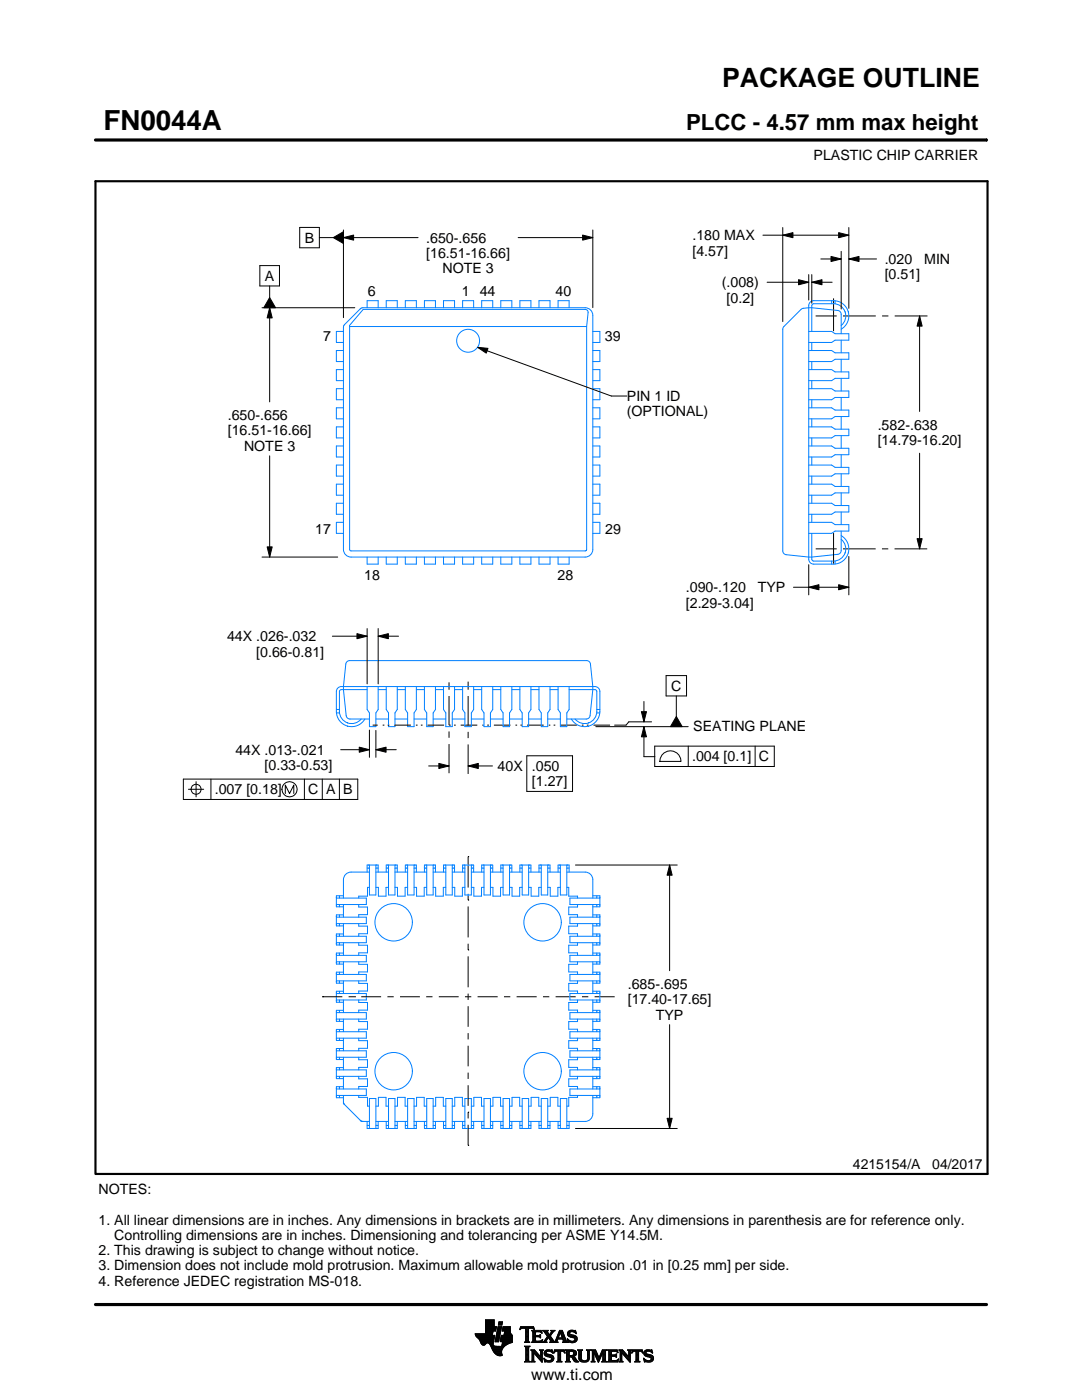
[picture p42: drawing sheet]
<svg xmlns="http://www.w3.org/2000/svg" width="216mm" height="279mm" viewBox="0 0 216 279" stroke-linecap="round" stroke-linejoin="round" font-family="sans-serif">
<defs><g id="words">
<text font-size="5.5" x="20.6" y="26">FN0044A</text>
<text font-size="5.3" x="144.1" y="17.4">PACKAGE OUTLINE</text>
<text font-size="4.4" x="136.9" y="26">PLCC - 4.57 mm max height</text>
<text font-size="3.2" x="106" y="275.3">www.ti.com</text>
<g font-size="2.8">
<text x="162.3" y="32">PLASTIC CHIP CARRIER</text>
<text x="138.2" y="48">.180 MAX</text>
<text x="60.8" y="48.4">B</text>
<text x="85.1" y="48.4">.650-.656</text>
<text x="85.1" y="51.5">[16.51-16.66]</text>
<text x="138.2" y="51">[4.57]</text>
<text x="176.5" y="52.7">.020</text>
<text x="184.4" y="52.7">MIN</text>
<text x="52.9" y="56.1">A</text>
<text x="73.4" y="59">6</text>
<text x="88.3" y="54.5">NOTE 3</text>
<text x="92.2" y="59">1</text>
<text x="95.7" y="59">44</text>
<text x="110.8" y="59">40</text>
<text x="144" y="57.3">(.008)</text>
<text x="176.5" y="55.7">[0.51]</text>
<text x="145" y="60.4">[0.2]</text>
<text x="64.5" y="68">7</text>
<text x="120.7" y="68.1">39</text>
<text x="45.4" y="83.9">.650-.656</text>
<text x="125.1" y="80.1">PIN 1 ID</text>
<text x="125.1" y="83.1">(OPTIONAL)</text>
<text x="45.4" y="86.9">[16.51-16.66]</text>
<text x="48.7" y="90">NOTE 3</text>
<text x="175.1" y="85.8">.582-.638</text>
<text x="175.1" y="88.8">[14.79-16.20]</text>
<text x="62.9" y="106.5">17</text>
<text x="120.8" y="106.5">29</text>
<text x="72.7" y="115.7">18</text>
<text x="111.2" y="115.7">28</text>
<text x="136.9" y="118.2">.090-.120</text>
<text x="151.2" y="118.2">TYP</text>
<text x="136.9" y="121.3">[2.29-3.04]</text>
<text x="45.3" y="128">44X .026-.032</text>
<text x="51.1" y="131">[0.66-0.81]</text>
<text x="133.9" y="137.9">C</text>
<text x="138.3" y="146">SEATING PLANE</text>
<text x="47" y="150.6">44X .013-.021</text>
<text x="52.8" y="153.7">[0.33-0.53]</text>
<text x="99.3" y="153.9">40X .050</text>
<text x="138.1" y="152">.004 [0.1] C</text>
<text x="42.9" y="158.5">.007 [0.18]</text>
<text x="61.5" y="158.5">C A B</text>
<text x="106.1" y="156.9">[1.27]</text>
<text x="125.3" y="197.4">.685-.695</text>
<text x="125.3" y="200.4">[17.40-17.65]</text>
<text x="130.9" y="203.5">TYP</text>
<text x="170.2" y="233.3">4215154/A</text>
<text x="186" y="233.3">04/2017</text>
<text x="19.6" y="238.3">NOTES:</text>
<text x="19.6" y="244.4">1. All linear dimensions are in inches. Any dimensions in brackets are in millimeters. Any dimensions in parenthesis are for reference only.</text>
<text x="19.6" y="250.5">2. This drawing is subject to change without notice.</text>
<text x="22.8" y="247.5">Controlling dimensions are in inches. Dimensioning and tolerancing per ASME Y14.5M.</text>
<text x="19.6" y="253.5">3. Dimension does not include mold protrusion. Maximum allowable mold protrusion .01 in [0.25 mm] per side.</text>
<text x="19.6" y="256.6">4. Reference JEDEC registration MS-018.</text>
</g>
<text font-size=".4" x="103.4" y="28.1">SCALE 0.800</text>
</g></defs>
<g fill="none" stroke="#000" stroke-width=".2">
<path d="M19.1 27.9h177.7M196.8 27.7v.5M51.8 53h4v4.1h-4zM53.8 59.4l1.2 2h-2.4zM53.8 57.1v2.3M59.8 45.4h3.9v4.1h-3.9zM63.7 47.4h2.8M66.5 47.4l2-1.2v2.4zM68.5 47.4l2.1-.5v1zM68.5 45.9v17.5M68.5 47.4h14.9M103.4 47.4h14.9"/>
<path d="M116.3 46.9l2 .5-2 .5zM118.3 45.9v15.5M152.2 46.9h17.2M153.1 56.3h8.3M156.2 46.9l2-.5v1zM156.2 45.4v18.8M159.3 55.8l2.1 .5-2.1 .5zM161.4 54.8v5.1M162 56.3l2-.5v1zM162 54.8v5.7M162 56.3h4M163.8 51.7h4"/>
<path d="M165.8 51.2l2 .5-2 .5zM166.3 59.5v6.6M167.3 46.4l2.1 .5-2.1 .5zM167.8 50.2v11.5M169.4 51.7l2-.5v1zM169.4 45.4v16.1M169.4 51.7h5.5M52.3 61.4h18.5M53.8 61.4l.5 2h-1zM53.8 61.4v18.8M95.3 69.3l2.1 .2-.4 1zM95.3 69.3l26.7 9.7h3.1"/>
<path d="M162.8 63.1h4.2M168.2 63.1h6.6M176 63.1h1.3M178.5 63.1h6.6M183.5 63.1l.5 2h-1zM183.5 63.1v19M53.8 91v20.2M183.5 90.5v19M52.3 111.2h15.1M53.3 109.1h1l-.5 2.1zM158.3 117.2h11.1M161.4 117.2l2-.5v1z"/>
<path d="M161.4 112.7v6M162.8 109.5h4.2M166.3 106.4v6.1M167.3 116.7l2.1 .5-2.1 .5zM168.2 109.5h6.5M169.4 111.1v7.6M176 109.5h1.2M178.5 109.5h6.5M183 107.5h1l-.5 2zM66.3 127h7M71.2 126.5l2.1 .5-2.1 .5zM73.3 125.4v11.1"/>
<path d="M75.5 127l2-.5v1zM75.5 125.4v11.1M75.5 127h4M89.6 136.2v1.4M89.6 138.9v5.8M93.4 136v1.6M93.4 138.9v5.9M128.5 140v4.1M132.9 134.8h4.1v4.1h-4.1zM135 138.9v4.1M36.6 155.5h34.8v4h-34.8zM37.6 157.5h3"/>
<path d="M39.1 156v3M42.1 155.5v4M56.9 158.4v-1.7l.9 1.7 .8-1.7v1.7M60.7 155.5v4M64.3 155.5v4M67.7 155.5v4M68 149.6h5.7M71.7 149.1l2 .5-2 .5zM73.7 145.7v5.4M75 149.6l2-.5v1zM75 145.8v5.3M75 149.6h4.1"/>
<path d="M85.5 152.9h4.1M87.6 152.4l2 .5-2 .5zM89.6 146v1.2M89.6 148.5v5.8M93.4 152.9l2-.5v1zM93.4 146.1v1.2M93.4 148.6v5.9M93.4 152.9h4.9M105.1 150.8h9.1v7.1h-9.1zM118.9 145h18.4M128 142h1l-.5 2.1zM128.5 145l.5 2.1h-1z"/>
<path d="M128.5 145v6h2.2M130 144.1h-4.5l-.6 .6h-2.3M130.6 148.9h23.9v4.1h-23.9zM132.5 150.3a2.12 2.12 0 0 1 2.2-.2 2.12 2.12 0 0 1 1.2 1.9h-4.2v-.6l.4-.7zM135 143l1.1 2h-2.3zM137.3 148.9v4.1M150.7 148.9v4.1M93.4 179.6h.1M93.4 170.9h.1M93.4 170.9v6.2M93.4 178.4v1.2M114.8 172.6h20.3"/>
<path d="M133.6 172.6l.5 2.1h-1zM133.6 172.6v21.1M64.3 198.9h.1M64.3 198.9h4M69.6 198.9h1.2M70.8 198.9h.1M72.1 198.9h3.9M77.3 198.9h1.3M79.8 198.9h4M85 198.9h1.3M87.6 198.9h3.9M92.8 198.9h1.2"/>
<path d="M93.4 189.6h.1M93.4 180.9v6.2M93.4 188.3v1.3M93.4 190.9v6.1M93.4 198.3v1.3M95.3 198.9h4M100.6 198.9h1.2M103.1 198.9h4M108.3 198.9h1.3M110.9 198.9h4M116.1 198.9h1.3M118.6 198.9h4.1"/>
<path d="M93.4 200.8v4.1M93.4 206.2v1.2M93.4 208.7v4.1M93.4 214.1v1.2M93.4 216.6v4.1M133.6 204.5v20.7M93.4 222h.1M93.4 228.6h.1M93.4 222v1.2M93.4 224.5v4.1M114.8 225.2h20.3M133.1 223.2h1l-.5 2z"/>
<path d="M94.8 266.2h3.5M94.8 266.3h3.5M94.9 266.4h3.3M94.9 266.5h3.8l-.2 1.2M94.9 266.5h3.8M95 266.6h3.7M95 266.7h3.7M95.1 266.8h3.6M95.2 266.9h3.4M95.3 267h3.3M95.4 267.1h3.2M95.5 267.2h3.1"/>
<path d="M95.6 267.3h3M95.7 267.4h2.8M95.7 267.5h2.8M95.8 267.6h2.7M95.8 267.7h2.7M95.9 267.8h2.6M95.9 267.9h2.5M95.9 268h2.5M96 268h1.1M96 268.1h1M96.1 268.2h.8M96.1 268.3h.7"/>
<path d="M96.2 268.4h.6M96.3 268.4h.4M96.9 266.1h1.4M96.9 266h1.4M96.9 265.9h1.4M96.9 265.8h1.5M96.9 265.7h1.5M96.9 264.7l2.2 .1-.2 .9h-.5l-.2 .8M96.9 265.6h2M96.9 265.5h2M96.9 265.4h2M96.9 265.3h2.1"/>
<path d="M96.9 265.2h2.1M96.9 265.1h2.1M96.9 265h2.1M96.9 264.9h2.1M96.9 264.8h2.2M96.9 264.6h1.7M96.9 264.5h1.7M96.9 264.4h1.7M96.9 264.3h1.7M96.9 264.2h1.7M96.9 264.1h1.7M96.9 264h1.7"/>
<path d="M96.9 263.9h1.7M96.9 263.8h1.7M96.9 263.7h1.7M96.9 263.6h1.7M96.9 263.5h1.7M96.9 263.4h1.7M97.5 268h.9M97.6 268.1h.8M97.7 268.2h.7M97.7 268.3h.7M97.8 268.4h.6M97.9 268.5h.6"/>
<path d="M97.9 268.6h.7M98 268.7h1.1M98 268.8h2.6M98 268.8h2.5M98.1 268.9h2.3M98.1 269h2.3M98.1 269.1h2.2M98.2 269.2h2.1M98.2 269.2h2M98.2 269.3h2M98.3 269.4h1.9M98.3 269.5h1.8"/>
<path d="M98.4 269.6h1.7M98.4 268v.4l.3 .2 2 .1M98.5 269.7h1.6M98.5 267.7l-.1 .3M98.5 269.8h1.6M98.6 269.9h1.5M98.6 264.8v-1.4h-1.7v2.8h-2.1l.1 .3 .8 .9 .6 1h.4l.5-.4 .4 .1 1 1.8 .8 .6h.8l-.1-1.1 .8-.9M98.6 270h1.5M98.7 270h1.4M98.8 270.1h1.3M98.8 267.7h.7M98.8 267.6h.7"/>
<path d="M98.8 267.5h.7M98.9 270.2h1.2M98.9 267.4h.7M98.9 267.3h.7M98.9 267.2h.7M98.9 267.1h.7M98.9 267h.7M98.9 270.3h1.3M99 266.9h.6M99 266.9h.7M99 266.8h.7M99 266.7h.7"/>
<path d="M99 266.6h.7M99 266.5h.7M99.1 270.4h1.1M99.1 266.4h.7M99.1 266.3h.7M99.1 266.2h.7M99.1 266.1h.7M99.1 266h.7M99.2 265.9h.7M99.2 265.8h.7M99.2 270.4h1M99.2 265.7h.7"/>
<path d="M99.2 265.6h.7M99.2 265.5h.7M99.3 265.4h.6M99.3 265.4h.7M99.3 265.3h.7M99.3 265.2h.7M99.3 265.1h.7M99.3 265h.7M99.4 270.5h.8M99.4 264.9h.7M99.4 264.8h.7M99.4 264.8h.7l-.6 3h-.7z"/>
<path d="M99.4 264.5l.2-.7h.7l-.2 .7h-.7M99.5 264.4h.6M99.5 264.3h.7M99.5 264.2h.7M99.5 264.1h.7M99.5 264h.7M99.5 263.9h.7M99.6 263.8h.7M99.8 270.6h.1M99.8 267.7h2.4M99.8 267.6h2.4M99.8 267.5h2.4"/>
<path d="M99.9 267.4h2.3M99.9 267.3h2.3M99.9 267.2h2.3M99.9 267.1h2.3M99.9 267h2.3M99.9 266.9h2.3M100 266.9h2.2M100 266.8h2.2M100 266.7h2.2M100 266.6h2.2M100 266.5h2.2M100.1 268.6h.7"/>
<path d="M100.2 268.5h.7M100.2 268.4h.8M100.2 268.4h.9M100.2 268.3h1M100.2 268.2h1.2M100.2 265.6h1.6M100.2 268.1h1.4M100.2 265.5h1.6M100.2 268h1.6M100.3 265.4h1.5M100.3 268h1.7M100.3 267.9h1.9"/>
<path d="M100.3 265.3h1.5M100.3 267.8h1.9M100.3 265.2h1.5M100.3 265.1h1.5M100.3 265h1.5M100.4 264.9h1.4M100.4 264.8h1.4M100.6 266.5l.1-.8h-.5l.2-.9h1.4l.1 1.1 .3 .6v1.4l-1.3 .6M100.6 266.4h1.5M100.6 266.3h1.4M100.6 266.2h1.4M100.6 266.1h1.3"/>
<path d="M100.7 266h1.2M100.7 265.9h1.2M100.7 265.8h1.1M100.7 265.7h1.1M102.2 266.5h-2.2l-.2 1.1 .1 .2h.4l-.2 .9M103.7 265.3h.1M103.8 265.2h.2M103.8 265h2.8M103.8 264.9h2.7M103.9 264.8h2.6M104.7 267.8h1M104.7 271.8h1.1"/>
<path d="M104.7 268.7h1M104.8 267.7h.7M104.8 271.7h.8M104.9 265.2h.6M104.9 268.9h.6M104.9 267.6h.6M104.9 267.5l-.2 .3M104.9 267.5h.6M104.9 267.4h.6M104.9 267.3h.6M104.9 267.2h.6M104.9 267.1h.6"/>
<path d="M104.9 267h.6M104.9 266.8h.6M104.9 266.7h.6M104.9 266.6h.6M104.9 266.5h.6M104.9 266.4h.6M104.9 266.3h.6M104.9 266.2h.6M104.9 266.1h.6M104.9 265.9h.6M104.9 265.8h.6M104.9 265.7h.6"/>
<path d="M104.9 265.6h.6M104.9 265.5h.6M104.9 265.4h.6M104.9 265.3h.6M104.9 271.5h.6M104.9 269h.6M104.9 271.4h.6M104.9 271.4v-2.4l-.2-.4h1.1l-.3 .4v2.4M104.9 271.4l-.2 .4h1.1l-.3-.4M104.9 271.3h.6M104.9 271.2h.6M104.9 271.1h.6"/>
<path d="M104.9 271h.6M104.9 270.9h.6M104.9 270.8h.6M104.9 270.6h.6M104.9 270.5h.6M104.9 270.4h.6M104.9 270.3h.6M104.9 270.2h.6M104.9 270.1h.6M104.9 270h.6M104.9 269.9h.6M104.9 269.8h.6"/>
<path d="M104.9 269.6h.6M104.9 269.5h.6M104.9 269.4h.6M104.9 269.3h.6M104.9 269.2h.6M104.9 269.1h.6M105.5 267.5l.2 .3M105.5 267.5v-2.3l.7-.1 .4 .3-.1-.6h-2.6l-.1 .6 .4-.3 .7 .1v2.3M105.7 267.8h-1M105.9 271.8h.8M105.9 269.4h.8M106.1 269.5h.7"/>
<path d="M106.1 267.8h2M106.1 271.7h.5M106.2 269.6h.7M106.2 271.5h.3M106.2 265.6h1.8M106.2 269.8h.8M106.2 271.4h.3M106.2 271.4l-.3 .4h.8l-.2-.4M106.2 271.3h.3M106.2 271.2h.3M106.2 271.1h.3M106.2 271h.3"/>
<path d="M106.2 270.9h.3M106.2 270.8h.3M106.2 270.6h.3M106.2 270.5h.3M106.2 270.4h.3M106.2 270.3h.3M106.2 270.2h.3M106.2 270.1h.3M106.2 270h1M106.2 269.9h.9M106.2 269.8v1.6M106.2 269.8l-.3-.4h.8l1.2 1.4"/>
<path d="M106.3 267.7h1.8M106.3 265.7h1.8M106.3 267.6h.6M106.3 265.8h.6M106.3 267.5l-.2 .3M106.3 267.5h.5M106.3 267.4h.5M106.3 267.3h.5M106.3 267.2h.5M106.3 267.1h.5M106.3 267h.5M106.3 266.8h.5"/>
<path d="M106.3 266.7h1.6M106.3 266.6h1.6M106.3 266.5h.5M106.3 266.4h.5M106.3 266.3h.5M106.3 266.2h.5M106.3 266.1h.5M106.3 265.9h.5M106.4 265.2h.2M106.5 270h.1M106.5 270v1.4M106.5 265.3h.1"/>
<path d="M106.6 270.1h.7M106.7 270.2h.7M106.8 270.3h.7M106.8 265.9l.2-.1h.6l.6 .2-.2-.5h-1.9l.2 .3v1.7M106.8 265.9v.6h.8l.3-.2v.7M106.9 270.4h.7M107 270.5h.7M107.1 270.6h.7M107.2 270.8h1M107.3 270.9h.9M107.4 271h.8M107.5 271.1h.7"/>
<path d="M107.6 271.2h.6M107.6 266.5h.3M107.7 271.3h.5M107.7 269.4h.7M107.7 266.8h.2M107.7 267.6h.5M107.8 266.4h.1M107.8 271.4h.4M107.8 267h.1M107.8 265.8h.3M107.8 269.5h.5M107.9 271.5h.3"/>
<path d="M107.9 269.6h.3M107.9 267l-.3-.2h-.8l.1 .8h.9l.5-.2M107.9 269.8h.3M107.9 270.6h.3M107.9 270.5h.3M107.9 270.4h.3M107.9 270.3h.3M107.9 270.2h.3M107.9 270.1h.3M107.9 270h.3M107.9 269.9h.3M107.9 269.8v1"/>
<path d="M107.9 269.8l-.2-.4h.7l-.2 .4M108 271.7h.2M108 265.9h.1M108 267.5h.2M108.1 271.8h.1M108.1 266.1h.1M108.2 267.4h.1M108.2 269.8v2.1l-1.7-1.9M108.2 267.8h.9M108.3 267.4l-.2 .5-2-.1M108.3 265.6h1M108.5 267.7h.5"/>
<path d="M108.5 271.1l.8 .4h.5l.2-.2-.1-.3-1-.4-.3-.3 .1-.7 .8-.2 .5 .1 .2-.1 .1 .6-.9-.3-.3 .1-.1 .3 1.3 .4 .2 .6M108.5 271.1h.1M108.5 265.7h.7M108.5 271.2h.2M108.6 271.3h.2M108.6 270.1h.4M108.6 270h.4M108.6 270.2h.6M108.6 267.6h.4M108.6 271.4h.4M108.6 269.9h.4M108.6 270.3h1"/>
<path d="M108.6 265.8h.7M108.6 271.5h.8M108.6 269.8h.5M108.7 271.7h1.5M108.7 270.4h1.3M108.7 267.5h.3M108.7 271.8h.1M108.7 265.9h.6M108.7 269.6h1.5M108.8 267.4h.3M108.8 270.5h1.5M108.8 266.1h.6"/>
<path d="M108.8 269.5h1.4M108.8 267.3h.4M108.9 266.2h.6M108.9 267.2h.4M108.9 266.3h.6M108.9 270.6h1.5M109 267.1h.3M109 266.4h1M109.1 271.8h.9M109.1 269.4h.7M109.1 267h.9M109.1 266.5h.8"/>
<path d="M109.1 267.8h-.9M109.2 266.8h.8M109.2 266.6h.6M109.2 266.7h.7M109.2 266.7l-.6 .9-.4 .2M109.3 270.8h1.1M109.5 267.1h.6M109.6 267.2h.6M109.7 271.5h.7M109.7 267.3h.6M109.7 267.8l.2-.1-.5-.8-.4 .8 .1 .1M109.7 267.8h1.6"/>
<path d="M109.7 266.3h.4M109.7 267.4h.6M109.8 270.9h.7M109.8 266.2h.3M109.8 266.6l.9 1.2 1-2.3h.5l.8 2.1 .3 .2M109.8 267.5h.6M109.9 266.1h.3M109.9 269.8h.4M109.9 267.6h.6M109.9 267.7h.7M109.9 271.4h.5M109.9 265.9h.4"/>
<path d="M110 271h.5M110 265.6h.7M110 265.9l-.4 .5-.4-.6 .2-.3h-1.1l.9 1.2M110 265.9l.1-.2-.2-.2h.8l-.9 1.1M110 271.3h.5M110 265.8h.4M110 271.1h.5M110 271.2h.5M110.1 269.4h.1M110.1 265.7h.4M110.1 269.9h.2M110.2 270h.1"/>
<path d="M110.5 270h.1M110.5 269.9h.2M110.5 271.1l-.3 .6-.7 .2-.6-.2-.2 .1-.2-.7M110.5 269.8h.3M110.6 269.6h2.1M110.6 269.5h2M110.6 269.4h2M110.7 267.7h.5M110.8 267.6h.4M110.9 267.5h.3M110.9 267.4h.3M111 267.3h.3"/>
<path d="M111 267.2h1.8M111 267.1h1.8M111.1 267h.3M111.1 271.8h1M111.1 266.8h.4M111.2 266.7h.3M111.2 267.5l.1-.2h1l.1 .2M111.2 267.5v.3h.1M111.2 266.6h.3M111.3 266.5h.3M111.3 271.7h.6M111.3 266.4h.3"/>
<path d="M111.3 271.5h.6M111.3 267.8h-1.6M111.3 269.8h.6M111.4 266.3h.3M111.4 271.4h.5M111.4 271.4l-.1-1.7h-.4l-.4 .4 .2-.7h1.9l.1 .7-.4-.4h-.4v1.7M111.4 270.5h.5M111.4 270.4h.5M111.4 270.3h.5M111.4 270.2h.5M111.4 270.1h.5M111.4 270h.5"/>
<path d="M111.4 269.9h.5M111.4 271.4l-.3 .4h1l-.2-.4M111.4 271.3h.5M111.4 271.2h.5M111.4 271.1h.5M111.4 271h.5M111.4 270.9h.5M111.4 270.8h.5M111.4 270.6h.5M111.4 266.2h.3M111.4 266.1h.4M111.5 265.9h.9"/>
<path d="M111.5 265.8h.8M111.6 265.7h.7M111.6 265.6h.6M111.8 265.9l.4 1.1h-.8zM111.9 266.1h.5M111.9 266.2h.5M111.9 266.3h.6M112 266.4h.5M112 266.5h.6M112.1 266.6h.5M112.1 266.7h.6M112.1 266.8h.6"/>
<path d="M112.2 267h.5M112.2 267.8h1.1M112.3 267.3h.6M112.3 267.4h.6M112.4 267.5h.6M112.4 267.5v.3h-.2M112.4 269.8h.3M112.4 267.6h.6M112.4 267.7h.7M112.6 269.9h.1M112.6 270h.2M112.8 271.8h1"/>
<path d="M112.8 269.4h1.6M113 269.5h1.7M113 271.7h.7M113 269.6h1.9M113 271.5h.6M113 269.8h.6M113 271.4h.6M113 271.4l-.2 .4h1l-.2-.4M113 271.3h.6M113 271.2h.6M113 271.1h.6M113 271h.6"/>
<path d="M113 270.9h.6M113 270.8h1.5M113 270.6h1.6M113 270.5h1.8M113 270.4h.6M113 270.3h.6M113 270.2h.6M113 270.1h.6M113 270h.6M113 269.9h.6M113 269.8v1.6M113 269.8l-.2-.4h1.5l.5 .2 .2 .3v.4l-.2 .3-.4 .1"/>
<path d="M113.2 267.3h.2M113.2 267.4h.3M113.2 266.2h.5M113.2 266.3h.6M113.2 266.1h.5M113.3 267.5h.3M113.3 267.8h-1.1M113.3 266.4h.9M113.3 265.9h.4M113.3 267.6h.6M113.3 266.5h1.3M113.3 267.7h1.6"/>
<path d="M113.3 265.8h.5M113.3 267.8h.2M113.4 266.6h1.5M113.4 265.7h1.5M113.4 265.7l.5-.2 .7 .1 .2-.1 .1 .7-.7-.4h-.4l-.1 .3 .1 .2 .9 .2 .4 .3 .1 .5-.3 .5-.6 .2-.7-.2-.2 .1-.2-.7 .9 .5 .4-.1 .2-.3-.1-.3-1.2-.4-.2-.5zM113.5 266.7h1.5M113.5 265.6h1.4M113.6 271.4v-.6h.4l.7 .9 .8 .1M113.6 269.9l.1-.2 .7 .2v.4l-.4 .2M113.6 269.9v.6M113.7 267.8h1.1M113.8 266.8h1.3"/>
<path d="M113.8 265.5h.6M114 268h.4M114.1 270.9h.6M114.2 271h.6M114.2 271.1h.7M114.3 271.2h.6M114.3 267h.8M114.3 269.8h.7M114.3 270.4h.6M114.4 271.3h.6M114.4 270.7l1.1 1.1M114.4 270.7h.1"/>
<path d="M114.4 271.4h.7M114.4 269.9h.6M114.4 270.3h.6M114.5 267.6h.5M114.5 270.2h.5M114.5 270h.5M114.5 265.8h.4M114.5 270.1h.5M114.5 271.5h.7M114.6 271.7h.7M114.6 267.1h.6M114.6 267.5h.5"/>
<path d="M114.7 267.2h.5M114.7 267.4h.5M114.7 265.9h.3M114.7 267.3h.5M114.7 271.8h.8M114.8 266.1h.2M114.9 266.2h.1M115.3 269.4h.9M115.4 269.5h.7M115.5 269.6h.5M115.5 269.8h.5M115.5 269.8v1.4l.4 .5 .6 .2 .6-.1 .4-.3 .1-.5"/>
<path d="M115.5 271h.5M115.5 270.9h.5M115.5 270.8h.5M115.5 270.6h.5M115.5 270.5h.5M115.5 270.4h.5M115.5 270.3h.5M115.5 270.2h.5M115.5 270.1h.5M115.5 270h.5M115.5 269.9h.5M115.5 269.8l-.2-.4h.9l-.2 .4"/>
<path d="M115.5 271.1h.5M115.5 271.2h.5M115.5 271.3h.6M115.6 271.4h.6M115.7 271.5h.8M115.8 271.7h1.5M116 271l.2 .4 .4 .2 .5-.2 .2-.4M116 269.8v1.2M116 271.8h1.1M116.8 271.5h.6M117 269.4h.8M117.1 271.4h.4"/>
<path d="M117.2 269.5h.5M117.2 271.3h.4M117.2 269.6h.4M117.2 271.2h.4M117.2 271.1h.4M117.3 269.8h.3M117.3 271h.3M117.3 270.9h.3M117.3 270.8h.3M117.3 270.6h.3M117.3 270.5h.3M117.3 270.4h.3"/>
<path d="M117.3 270.3h.3M117.3 270.2h.3M117.3 270.1h.3M117.3 270h.3M117.3 269.9h.3M117.6 269.8l.2-.4h-.8l.2 .3 .1 1.3M117.6 269.8v1.2M118 271.8h.7M118 269.4h.8M118.1 269.5h.8M118.1 271.7h.5M118.2 269.6h.7"/>
<path d="M118.2 271.5h.3M118.2 269.8h.8M118.2 271.4h.3M118.2 269.8l-.2-.4h.8l.7 1.6 .7-1.6h.9l-.3 .4M118.2 271.4l-.2 .4h.7l-.2-.4M118.2 271.3h.3M118.2 271.2h.3M118.2 271.1h.3M118.2 271h.3M118.2 270.9h.3M118.2 270.8h.3M118.2 270.6h.3"/>
<path d="M118.2 270.5h.3M118.2 270.4h.3M118.2 270.3h.3M118.2 270.2h.3M118.2 270.1h.3M118.2 270h.9M118.2 269.9h.8M118.2 269.8v1.6M118.6 270.1h.5M118.6 270.2h.6M118.7 270.3h.5M118.7 270.4h.6"/>
<path d="M118.8 270.5h.5M118.8 270.6h.6M118.9 270.8h.5M118.9 270.9h.6M119 271h.8M119 271.1h.8M119.1 271.2h.6M119.1 271.3h.6M119.2 271.4h.4M119.2 271.5h.4M119.3 271.7h.2M119.3 271.8h.2"/>
<path d="M119.6 270.9h.3M119.6 270.8h.3M119.7 270.6h.3M119.7 270.5h.3M119.8 270.4h.3M119.8 270.3h.3M119.9 270.2h.3M119.9 270.1h.3M120 270h.8M120 269.9h.8M120 269.8h.8M120.1 271.8h1"/>
<path d="M120.1 269.6h.7M120.1 269.5h.8M120.2 269.4h.9M120.2 271.7h.7M120.3 271.5h.5M120.3 271.4h.5M120.3 271.4l-.2 .4h1l-.3-.4M120.3 271.4v-1.5l-.9 2-.9-2v1.5M120.3 271.3h.5M120.3 271.2h.5M120.3 271.1h.5M120.3 271h.5"/>
<path d="M120.3 270.9h.5M120.3 270.8h.5M120.3 270.6h.5M120.3 270.5h.5M120.3 270.4h.5M120.3 270.3h.5M120.3 270.2h.5M120.3 270.1h.5M120.8 269.8v1.6M121.2 271.8h2M121.2 269.4h1.9M121.4 269.5h1.8"/>
<path d="M121.4 271.7h1.9M121.5 269.6h1.7M121.5 271.5h1.8M121.5 269.8h.5M121.5 271.4h.5M121.5 269.8l-.3-.4h1.9l.2 .6M121.5 269.9h.5M121.5 269.8v1.6M121.5 271.3h.5M121.5 271.2h.5M121.5 271.1h.5M121.5 271h.5"/>
<path d="M121.5 270.9h.5M121.5 270.8h.5M121.5 270.6h1.5M121.5 270.5h1.5M121.5 270.4h1.5M121.5 270.3h.5M121.5 270.2h.5M121.5 270.1h.5M121.5 270h.5M122.6 270.4l.4-.2v.7l-.2-.2h-.8v.8h.2M122.9 270.8h.1M122.9 270.3h.1"/>
<path d="M123 269.8h.3M123.1 271.4h.3M123.2 269.9h.1M123.3 270h.1M123.3 270l-.4-.3h-.8l-.1 .7M123.3 271.3h.1M123.4 271.2h.1M123.4 271.2l-.2 .6h-2l.3-.4M123.4 271.2l-.3 .3h-.4M123.5 271.8h.8M123.5 269.4h.7M123.6 269.5h.7"/>
<path d="M123.7 271.7h.5M123.7 269.6h.7M123.7 271.5h.4M123.7 269.8h.8M123.7 271.4h.4M123.7 271.4l-.2 .4h.8l-.2-.4M123.7 271.3h.4M123.7 271.2h.4M123.7 271.1h.4M123.7 271h.4M123.7 270.9h.4M123.7 270.8h.4"/>
<path d="M123.7 270.6h.4M123.7 270.5h.4M123.7 270.4h.4M123.7 270.3h.4M123.7 270.2h.4M123.7 270.1h.4M123.7 270h1M123.7 269.9h.9M123.7 269.8v1.6M123.7 269.8l-.2-.4h.7l1.2 1.4 .1-1M124.1 270v1.4M124.1 270h.1"/>
<path d="M124.2 270.1h.6M124.2 270.2h.7M124.3 270.3h.7M124.4 270.4h.7M124.5 270.5h.7M124.6 270.6h.7M124.7 270.8h1.1M124.8 270.9h1M124.9 271h.9M125 271.1h.8M125.1 271.2h.7M125.2 271.3h.6"/>
<path d="M125.2 269.4h.8M125.3 271.4h.5M125.4 269.5h.5M125.4 271.5h.4M125.4 269.6h.4M125.5 269.8h.3M125.5 269.8l-.3-.4h.8l-.2 .4M125.5 270.4h.3M125.5 270.3h.3M125.5 270.2h.3M125.5 270.1h.3M125.5 270h.3"/>
<path d="M125.5 269.9h.3M125.5 270.6h.3M125.5 270.5h.3M125.5 271.7h.3M125.6 271.8h.2M125.8 269.8v2.1l-1.7-1.9M126 270h.1M126.1 269.9h.1M126.1 269.8h.3M126.1 269.6h2.1M126.2 269.5h2M126.2 269.4h2"/>
<path d="M126.6 271.8h1.1M126.9 271.7h.6M126.9 271.5h.5M126.9 269.8h.5M126.9 271.4h.5M126.9 271.4v-1.7h-.5l-.3 .4 .1-.7h1.9l.2 .7-.4-.4h-.5v1.7M126.9 270.5h.5M126.9 270.4h.5M126.9 270.3h.5M126.9 270.2h.5M126.9 270.1h.5M126.9 270h.5"/>
<path d="M126.9 269.9h.5M126.9 271.4l-.3 .4h1.1l-.3-.4M126.9 271.3h.5M126.9 271.2h.5M126.9 271.1h.5M126.9 271h.5M126.9 270.9h.5M126.9 270.8h.5M126.9 270.6h.5M128 269.8h.3M128.1 269.9h.2M128.2 270h.1"/>
<path d="M128.4 271.1h.1M128.4 271.2h.2M128.5 271.3h.2M128.5 270.1h.4M128.5 270h.4M128.5 270.2h.6M128.5 271.4h.4M128.5 269.9h.4M128.5 270.3h1M128.5 271.5h.8M128.5 269.8h.5M128.6 271.7h1.5"/>
<path d="M128.6 270.4h1.3M128.6 271.8h.1M128.6 269.6h1.5M128.7 270.5h1.5M128.7 269.5h1.4M128.8 270.6h1.5M128.9 271.8h1M129 269.4h.7M129.1 270.8l-.6-.4 .1-.7 .5-.3 .8 .1 .2-.1 .1 .7-.8-.4-.4 .1-.1 .2 1.3 .5 .2 .6M129.1 270.8l.8 .2v.4l-.7 .1-.8-.4M129.2 270.8h1.1M129.6 271.5h.7"/>
<path d="M129.6 270.9h.8M129.8 269.8h.4M129.8 271.4h.5M129.9 271h.5M129.9 271.3h.5M129.9 271.1h.5M129.9 271.2h.5M129.9 269.4h.2M130 269.9h.2M130.1 270h.1M130.4 271.1l-.3 .6-.7 .2-.6-.2-.2 .1-.2-.7"/>
<circle cx="39.1" cy="157.5" r="1.01"/>
<circle cx="57.8" cy="157.5" r="1.52"/>
</g>
<g fill="#000">
<path d="M66.5 47.4l2-1.2v2.4zM68.5 47.4l2.1-.5v1zM116.3 46.9l2 .5-2 .5zM156.2 46.9l2-.5v1zM159.3 55.8l2.1 .5-2.1 .5zM162 56.3l2-.5v1zM165.8 51.2l2 .5-2 .5zM169.4 51.7l2-.5v1zM167.3 46.4l2.1 .5-2.1 .5zM53.8 61.4l.5 2h-1zM53.8 59.4l1.2 2h-2.4zM95.3 69.3l2.1 .2-.4 1z"/>
<path d="M183.5 63.1l.5 2h-1zM53.3 109.1h1l-.5 2.1zM161.4 117.2l2-.5v1zM167.3 116.7l2.1 .5-2.1 .5zM183 107.5h1l-.5 2zM71.2 126.5l2.1 .5-2.1 .5zM75.5 127l2-.5v1zM71.7 149.1l2 .5-2 .5zM75 149.6l2-.5v1zM87.6 152.4l2 .5-2 .5zM93.4 152.9l2-.5v1zM128 142h1l-.5 2.1z"/>
<path d="M128.5 145l.5 2.1h-1zM135 143l1.1 2h-2.3zM133.6 172.6l.5 2.1h-1zM133.1 223.2h1l-.5 2z"/>
</g>
<path d="M19 36.2h178.1v198.1h-178.1z" fill="none" stroke="#000" stroke-width=".43"/>
<path d="M19 27.9h177.8M19 260.3h177.8" fill="none" stroke="#000" stroke-width=".63"/>
<g fill="none" stroke="#0080ff" stroke-width=".2">
<path d="M68.5 66.1h-1.4v2.2h1.4M68.5 70h-1.4v2.2h1.4M68.5 73.8h-1.4v2.2h1.4M68.5 77.6h-1.4v2.2h1.4M68.8 64.8l3.1-3.2 .4-.2h44.5a1.52 1.52 0 0 1 1.5 1.5v46.8a1.52 1.52 0 0 1-1.5 1.5h-46.7a1.52 1.52 0 0 1-1.6-1.5v-44.4zM72.5 61.7h44.3l.4 .2 .2 .5-.3 2.8h-47.3l-.1-.2zM73.3 61.4v-1.4h2.2v1.4M77.1 61.4v-1.4h2.2v1.4M80.9 61.4v-1.4h2.2v1.4M84.7 61.4v-1.4h2.2v1.4M88.5 61.4v-1.4h2.2v1.4M92.3 61.4v-1.4h2.2v1.4"/>
<path d="M96.1 61.4v-1.4h2.2v1.4M99.9 61.4v-1.4h2.2v1.4M103.7 61.4v-1.4h2.2v1.4M107.5 61.4v-1.4h2.2v1.4M111.4 61.4v-1.4h2.2v1.4M117.1 65.2v44.5l-.3 .2h-46.9l-.1-.2v-44.5M118.3 77.6h1.4v2.2h-1.4M118.3 73.8h1.4v2.2h-1.4M118.3 70h1.4v2.2h-1.4M118.3 66.1h1.4v2.2h-1.4M161.4 77.6h4.5l.7 .4h2.8v1.3h-2.8l-.7 .5h-4.5M161.4 73.8h4.5l.7 .4h2.8v1.3h-2.8l-.7 .5h-4.5"/>
<path d="M161.4 70h4.5l.7 .4h2.8v1.3h-2.8l-.7 .5h-4.5M161.4 66.1h4.5l.7 .5h2.8v1.3h-2.8l-.7 .4h-4.5M162 68.3v1.7M162 72.2v1.6M162 76v1.6M162 79.8v1.6M165.9 60v.6M166.6 60v.6M167.8 66.6v-3.9a.76 .76 0 0 0-.6-.7l-5.2-.6-1.9 .2-3.7 3.6-.2 .3v44.4a.76 .76 0 0 0 .7 .8 25.8 25.8 0 0 0 10.5-.2l.4-.6v-3.9M167.8 67.9v2.5M167.8 71.7v2.5M167.8 75.5v2.5"/>
<path d="M167.8 79.3v2.5M167.9 65.7a3 3 0 0 0 1.4-3.4 3 3 0 0 0-3-2.3h-3.9a.99 .99 0 0 0-1 1v50.6a.99 .99 0 0 0 1 1h3.9a3 3 0 0 0 3-2.3 3 3 0 0 0-1.4-3.4M167.9 65a2.44 2.44 0 0 0 .7-2.8 2.44 2.44 0 0 0-2.3-1.6h-3.9l-.4 .2v5.3M68.5 81.4h-1.4v2.2h1.4M68.5 85.2h-1.4v2.2h1.4M68.5 89h-1.4v2.2h1.4M68.5 92.8h-1.4v2.2h1.4M68.5 96.6h-1.4v2.2h1.4M118.3 96.6h1.4v2.2h-1.4M118.3 92.8h1.4v2.2h-1.4M118.3 89h1.4v2.2h-1.4M118.3 85.2h1.4v2.2h-1.4"/>
<path d="M118.3 81.4h1.4v2.2h-1.4M161.4 96.6h4.5l.7 .5h2.8v1.3h-2.8l-.7 .4h-4.5M161.4 92.8h4.5l.7 .5h2.8v1.3h-2.8l-.7 .4h-4.5M161.4 89h4.5l.7 .5h2.8v1.2h-2.8l-.7 .5h-4.5M161.4 85.2h4.5l.7 .5h2.8v1.2h-2.8l-.7 .5h-4.5M161.4 81.4h4.5l.7 .4h2.8v1.3h-2.8l-.7 .5h-4.5M162 83.6v1.6M162 87.4v1.6M162 91.2v1.6M162 95v1.6M162 98.8v1.6M167.8 83.1v2.6"/>
<path d="M167.8 86.9v2.6M167.8 90.7v2.6M167.8 94.6v2.5M167.8 98.4v2.5M68.5 100.4h-1.4v2.2h1.4M68.5 104.2h-1.4v2.2h1.4M73.3 111.2v1.4h2.2v-1.4M77.1 111.2v1.4h2.2v-1.4M80.9 111.2v1.4h2.2v-1.4M84.7 111.2v1.4h2.2v-1.4M88.5 111.2v1.4h2.2v-1.4M92.3 111.2v1.4h2.2v-1.4"/>
<path d="M96.1 111.2v1.4h2.2v-1.4M99.9 111.2v1.4h2.2v-1.4M103.7 111.2v1.4h2.2v-1.4M107.5 111.2v1.4h2.2v-1.4M111.4 111.2v1.4h2.2v-1.4M118.3 104.2h1.4v2.2h-1.4M118.3 100.4h1.4v2.2h-1.4M161.4 104.2h4.5l.7 .5h2.8v1.3h-2.8l-.7 .4h-4.5M161.4 100.4h4.5l.7 .5h2.8v1.3h-2.8l-.7 .4h-4.5M162 106.4v5.4l.4 .2h3.9a2.44 2.44 0 0 0 2.3-1.7 2.44 2.44 0 0 0-.7-2.7M162 102.6v1.6M165.9 112v.6"/>
<path d="M166.6 112v.6M167.8 102.2v2.5M73.3 137v4.6l.4 .7v2.7h1.3v-2.7l.5-.7v-4.6M73.3 137.6l-5.4 .1-.2 .3v4a2.44 2.44 0 0 0 1.7 2.3 2.44 2.44 0 0 0 2.7-.8M75.5 137.6h1.6M77.1 137v4.6l.4 .7v2.7h1.3v-2.7l.5-.7v-4.6M79.3 137.6h1.6M80.9 137v4.6l.4 .7v2.7h1.3v-2.7l.5-.7v-4.6M83.1 137.6h1.6M84.7 137v4.6l.4 .7v2.7h1.3v-2.7l.5-.7v-4.6M86.9 137.6h1.6M88.5 137v4.6l.5 .7v2.7h1.2v-2.7l.5-.7v-4.6"/>
<path d="M90.7 137.6h1.6M92.3 137v4.6l.5 .7v2.7h1.3v-2.7l.4-.7v-4.6M94.5 137.6h1.6M96.1 137v4.6l.5 .7v2.7h1.3v-2.7l.4-.7v-4.6M98.3 137.6h1.6M99.9 137v4.6l.5 .7v2.7h1.3v-2.7l.4-.7v-4.6M102.1 137.6h1.6M103.7 137v4.6l.5 .7v2.7h1.3v-2.7l.4-.7v-4.6M105.9 137.6h1.6M107.5 137v4.6l.5 .7v2.7h1.3v-2.7l.4-.7v-4.6M109.7 137.6h1.7M111.4 137v4.6l.4 .7v2.7h1.3v-2.7l.5-.7v-4.6"/>
<path d="M113.6 137.6l5.3 .1 .2 .3v4a2.44 2.44 0 0 1-1.6 2.3 2.44 2.44 0 0 1-2.8-.8M67.1 141.6h.6M67.1 142.3h.6M72.8 143.5a3 3 0 0 1-3.4 1.4 3 3 0 0 1-2.3-2.9v-4a.99 .99 0 0 1 1-1h50.6a.99 .99 0 0 1 1 1v4a3 3 0 0 1-2.3 2.9 3 3 0 0 1-3.4-1.4M73.7 143.5h-3.9a.76 .76 0 0 1-.7-.7 25.4 25.4 0 0 1 0-10.6l.7-.4h47.3a.76 .76 0 0 1 .7 .7 25.8 25.8 0 0 1-.1 10.6l-.7 .4h-3.9M75 143.5h2.5M78.8 143.5h2.5M82.6 143.5h2.5M86.4 143.5h2.6M90.2 143.5h2.6M94.1 143.5h2.5M97.9 143.5h2.5"/>
<path d="M101.7 143.5h2.5M105.5 143.5h2.5M109.3 143.5h2.5M119.1 142.3h.6M119.1 141.6h.6M67.1 179v.2h6v1.3h-6v.2M67.7 178.8v.4M68.5 178.8h-1.4v2.2h1.4M73.3 174v-1.4h2.2v1.4M73.3 173.2l.4 .1M73.7 177.1h-.4v1.7h-1.7v.4M73.7 174h-3.6a1.52 1.52 0 0 0-1.6 1.6v3.6"/>
<path d="M75 177.1h.5v1.7h1.5v-1.7h.5M75 174h2.5M75.2 172.6l-.2 .1v5.9h-1.3v-5.9l-.2-.1M75.5 173.2l-.5 .1M77.1 174v-1.4h2.2v1.4M77.1 173.2l.4 .1M78.8 177.1h.5v1.7h1.5v-1.7h.5M78.8 174h2.5M79 172.6l-.2 .1v5.9h-1.3v-5.9l-.2-.1M79.3 173.2l-.5 .1M80.9 174v-1.4h2.2v1.4M80.9 173.2l.4 .1"/>
<path d="M82.6 177.1h.5v1.7h1.5v-1.7h.5M82.6 174h2.5M82.8 172.6l-.2 .1v5.9h-1.3v-5.9l-.2-.1M83.1 173.2l-.5 .1M84.7 174v-1.4h2.2v1.4M84.7 173.2l.4 .1M86.4 177.1h.5v1.7h1.6v-1.7h.5M86.4 174h2.6M86.6 172.6l-.2 .1v5.9h-1.3v-5.9l-.2-.1M86.9 173.2l-.5 .1M88.5 174v-1.4h2.2v1.4M88.5 173.2l.5 .1"/>
<path d="M90.2 177.1h.5v1.7h1.6v-1.7h.5M90.2 174h2.6M90.4 172.6l-.2 .1v5.9h-1.2v-5.9l-.2-.1M90.7 173.2l-.5 .1M92.3 174v-1.4h2.2v1.4M92.3 173.2l.5 .1M94.1 177.1h.5v1.7h1.5v-1.7h.5M94.1 174h2.5M94.3 172.6l-.2 .1v5.9h-1.3v-5.9l-.2-.1M94.5 173.2l-.4 .1M96.1 174v-1.4h2.2v1.4M96.1 173.2l.5 .1"/>
<path d="M97.9 177.1h.5v1.7h1.5v-1.7h.5M97.9 174h2.5M98.1 172.6l-.2 .1v5.9h-1.3v-5.9l-.2-.1M98.3 173.2l-.4 .1M99.9 174v-1.4h2.2v1.4M99.9 173.2l.5 .1M101.7 177.1h.5v1.7h1.5v-1.7h.5M101.7 174h2.5M101.9 172.6l-.2 .1v5.9h-1.3v-5.9l-.2-.1M102.1 173.2l-.4 .1M103.7 174v-1.4h2.2v1.4M103.7 173.2l.5 .1"/>
<path d="M105.5 177.1h.5v1.7h1.5v-1.7h.5M105.5 174h2.5M105.7 172.6l-.2 .1v5.9h-1.3v-5.9l-.2-.1M105.9 173.2l-.4 .1M107.5 174v-1.4h2.2v1.4M107.5 173.2l.5 .1M109.3 177.1h.5v1.7h1.5v-1.7h.5M109.3 174h2.5M109.5 172.6l-.2 .1v5.9h-1.3v-5.9l-.2-.1M109.7 173.2l-.4 .1M111.4 174v-1.4h2.2v1.4M111.4 173.2l.4 .1"/>
<path d="M113.1 174h3.7a1.52 1.52 0 0 1 1.5 1.6v3.6M113.1 177.1h.4v1.7h1.7v.4M113.3 172.6l-.2 .1v5.9h-1.3v-5.9l-.2-.1M113.6 173.2l-.5 .1M118.3 178.8h1.4v2.2h-1.4M119.1 178.8v.4M119.7 179v.2h-6v1.3h6v.2M67.1 198.1v.2h6v1.3h-6v.2M67.1 186.6v.3h6v1.2h-6v.2M67.1 190.5v.2h6v1.2h-6v.3M67.1 194.3v.2h6v1.3h-6v.2M67.1 182.8v.2h6v1.3h-6v.2"/>
<path d="M67.7 186.4v.5M67.7 190.2v.5M67.7 194v.5M67.7 197.8v.5M67.7 182.6v.4M67.7 199.6v.4M67.7 188.1v.5M67.7 191.9v.5M67.7 195.8v.4M67.7 180.5v.5M67.7 184.3v.5M68.5 182.6h-1.4v2.2h1.4"/>
<path d="M68.5 186.4h-1.4v2.2h1.4M68.5 190.2h-1.4v2.2h1.4M68.5 194h-1.4v2.2h1.4M68.5 197.8h-1.4v2.2h1.4M68.5 180.5v2.5M68.5 184.3v2.6M68.5 188.1v2.6M68.5 191.9v2.6M68.5 195.8v2.5M68.5 199.6v2.5M71.6 180.5v.5h1.7v1.5h-1.7v.5M71.6 184.3v.5h1.7v1.6h-1.7v.5"/>
<path d="M71.6 188.1v.5h1.7v1.6h-1.7v.5M71.6 191.9v.5h1.7v1.6h-1.7v.5M71.6 195.8v.5h1.7v1.5h-1.7v.5M71.6 199.6v.5h1.7v1.5h-1.7v.5M115.2 199.6v.5h-1.7v1.5h1.7v.5M115.2 195.8v.5h-1.7v1.5h1.7v.5M115.2 191.9v.5h-1.7v1.6h1.7v.5M115.2 188.1v.5h-1.7v1.6h1.7v.5M115.2 184.3v.5h-1.7v1.6h1.7v.5M115.2 180.5v.5h-1.7v1.5h1.7v.5M118.3 180.5v2.5M118.3 184.3v2.6"/>
<path d="M118.3 188.1v2.6M118.3 191.9v2.6M118.3 195.8v2.5M118.3 199.6v2.5M118.3 182.6h1.4v2.2h-1.4M118.3 186.4h1.4v2.2h-1.4M118.3 190.2h1.4v2.2h-1.4M118.3 194h1.4v2.2h-1.4M118.3 197.8h1.4v2.2h-1.4M119.1 199.6v.4M119.1 195.8v.4M119.1 191.9v.5"/>
<path d="M119.1 188.1v.5M119.1 184.3v.5M119.1 180.5v.5M119.1 197.8v.5M119.1 194v.5M119.1 190.2v.5M119.1 186.4v.5M119.1 182.6v.4M119.7 198.1v.2h-6v1.3h6v.2M119.7 194.3v.2h-6v1.3h6v.2M119.7 190.5v.2h-6v1.2h6v.3M119.7 186.6v.3h-6v1.2h6v.2"/>
<path d="M119.7 182.8v.2h-6v1.3h6v.2M67.1 217.1v.2h6v1.3h-6v.2M67.1 213.3v.2h6v1.3h-6v.2M67.1 201.9v.2h6v1.3h-6v.2M67.1 205.7v.2h6v1.3h-6v.2M67.1 209.5v.2h6v1.3h-6v.2M67.7 216.9v.4M67.7 213.1v.4M67.7 201.6v.5M67.7 205.4v.5M67.7 209.3v.4M67.7 218.6v.5"/>
<path d="M67.7 214.8v.5M67.7 203.4v.4M67.7 207.2v.4M67.7 211v.5M68.5 201.6h-1.4v2.2h1.4M68.5 205.4h-1.4v2.2h1.4M68.5 209.3h-1.4v2.2h1.4M68.5 213.1h-1.4v2.2h1.4M68.5 216.9h-1.4v2.2h1.4M68.5 219.9l.3 .5M68.5 203.4v2.5M68.5 207.2v2.5"/>
<path d="M68.5 211v2.5M68.5 214.8v2.5M68.5 218.6v1.6l3.6 3.6h1.6M71.6 203.4v.5h1.7v1.5h-1.7v.5M71.6 207.2v.5h1.7v1.5h-1.7v.5M71.6 211v.5h1.7v1.5h-1.7v.5M71.6 214.8v.5h1.7v1.5h-1.7v.5M71.6 218.6v.4h1.7v1.8h.4M115.2 218.6v.4h-1.7v1.8h-.4M115.2 214.8v.5h-1.7v1.5h1.7v.5M115.2 211v.5h-1.7v1.5h1.7v.5M115.2 207.2v.5h-1.7v1.5h1.7v.5"/>
<path d="M115.2 203.4v.5h-1.7v1.5h1.7v.5M118.3 218.6v3.7a1.52 1.52 0 0 1-1.5 1.5h-3.7M118.3 203.4v2.5M118.3 207.2v2.5M118.3 211v2.5M118.3 214.8v2.5M118.3 201.6h1.4v2.2h-1.4M118.3 205.4h1.4v2.2h-1.4M118.3 209.3h1.4v2.2h-1.4M118.3 213.1h1.4v2.2h-1.4M118.3 216.9h1.4v2.2h-1.4M119.1 218.6v.5"/>
<path d="M119.1 214.8v.5M119.1 211v.5M119.1 203.4v.4M119.1 207.2v.4M119.1 213.1v.4M119.1 216.9v.4M119.1 209.3v.4M119.1 201.6v.5M119.1 205.4v.5M119.7 217.1v.2h-6v1.3h6v.2M119.7 213.3v.2h-6v1.3h6v.2M119.7 209.5v.2h-6v1.3h6v.2"/>
<path d="M119.7 201.9v.2h-6v1.3h6v.2M119.7 205.7v.2h-6v1.3h6v.2M71.9 223.6l.5 .2M73.3 223.8v1.4h2.2v-1.4M73.7 224.6h-.4M75 223.8h2.5M75 220.8h.5v-1.8h1.5v1.8h.5M75 224.6h.5M75.2 225.2h-.2v-6h-1.3v6h-.2M77.1 223.8v1.4h2.2v-1.4M77.5 224.6h-.4M78.8 223.8h2.5"/>
<path d="M78.8 220.8h.5v-1.8h1.5v1.8h.5M78.8 224.6h.5M79 225.2h-.2v-6h-1.3v6h-.2M80.9 223.8v1.4h2.2v-1.4M81.3 224.6h-.4M82.6 223.8h2.5M82.6 220.8h.5v-1.8h1.5v1.8h.5M82.6 224.6h.5M82.8 225.2h-.2v-6h-1.3v6h-.2M84.7 223.8v1.4h2.2v-1.4M85.1 224.6h-.4M86.4 223.8h2.6"/>
<path d="M86.4 220.8h.5v-1.8h1.6v1.8h.5M86.4 224.6h.5M86.6 225.2h-.2v-6h-1.3v6h-.2M88.5 223.8v1.4h2.2v-1.4M89 224.6h-.5M90.2 223.8h2.6M90.2 220.8h.5v-1.8h1.6v1.8h.5M90.2 224.6h.5M90.4 225.2h-.2v-6h-1.2v6h-.2M92.3 223.8v1.4h2.2v-1.4M92.8 224.6h-.5M94.1 223.8h2.5"/>
<path d="M94.1 220.8h.5v-1.8h1.5v1.8h.5M94.1 224.6h.4M94.3 225.2h-.2v-6h-1.3v6h-.2M96.1 223.8v1.4h2.2v-1.4M96.6 224.6h-.5M97.9 223.8h2.5M97.9 220.8h.5v-1.8h1.5v1.8h.5M97.9 224.6h.4M98.1 225.2h-.2v-6h-1.3v6h-.2M99.9 223.8v1.4h2.2v-1.4M100.4 224.6h-.5M101.7 223.8h2.5"/>
<path d="M101.7 220.8h.5v-1.8h1.5v1.8h.5M101.7 224.6h.4M101.9 225.2h-.2v-6h-1.3v6h-.2M103.7 223.8v1.4h2.2v-1.4M104.2 224.6h-.5M105.5 223.8h2.5M105.5 220.8h.5v-1.8h1.5v1.8h.5M105.5 224.6h.4M105.7 225.2h-.2v-6h-1.3v6h-.2M107.5 223.8v1.4h2.2v-1.4M108 224.6h-.5M109.3 223.8h2.5"/>
<path d="M109.3 220.8h.5v-1.8h1.5v1.8h.5M109.3 224.6h.4M109.5 225.2h-.2v-6h-1.3v6h-.2M111.4 223.8v1.4h2.2v-1.4M111.8 224.6h-.4M113.1 224.6h.5M113.3 225.2h-.2v-6h-1.3v6h-.2"/>
<circle cx="93.4" cy="68" r="2.29"/>
<circle cx="78.5" cy="184.1" r="3.7"/>
<circle cx="108.3" cy="184.1" r="3.7"/>
<circle cx="78.5" cy="213.8" r="3.7"/>
<circle cx="108.3" cy="213.8" r="3.7"/>
</g>
<path d="M121.7 144.7h-47.3" fill="none" stroke="#000" stroke-width=".2" stroke-dasharray="3.3 1 .3 .7 .3 1" stroke-linecap="butt"/>
<use href="#words"/>
</svg>
